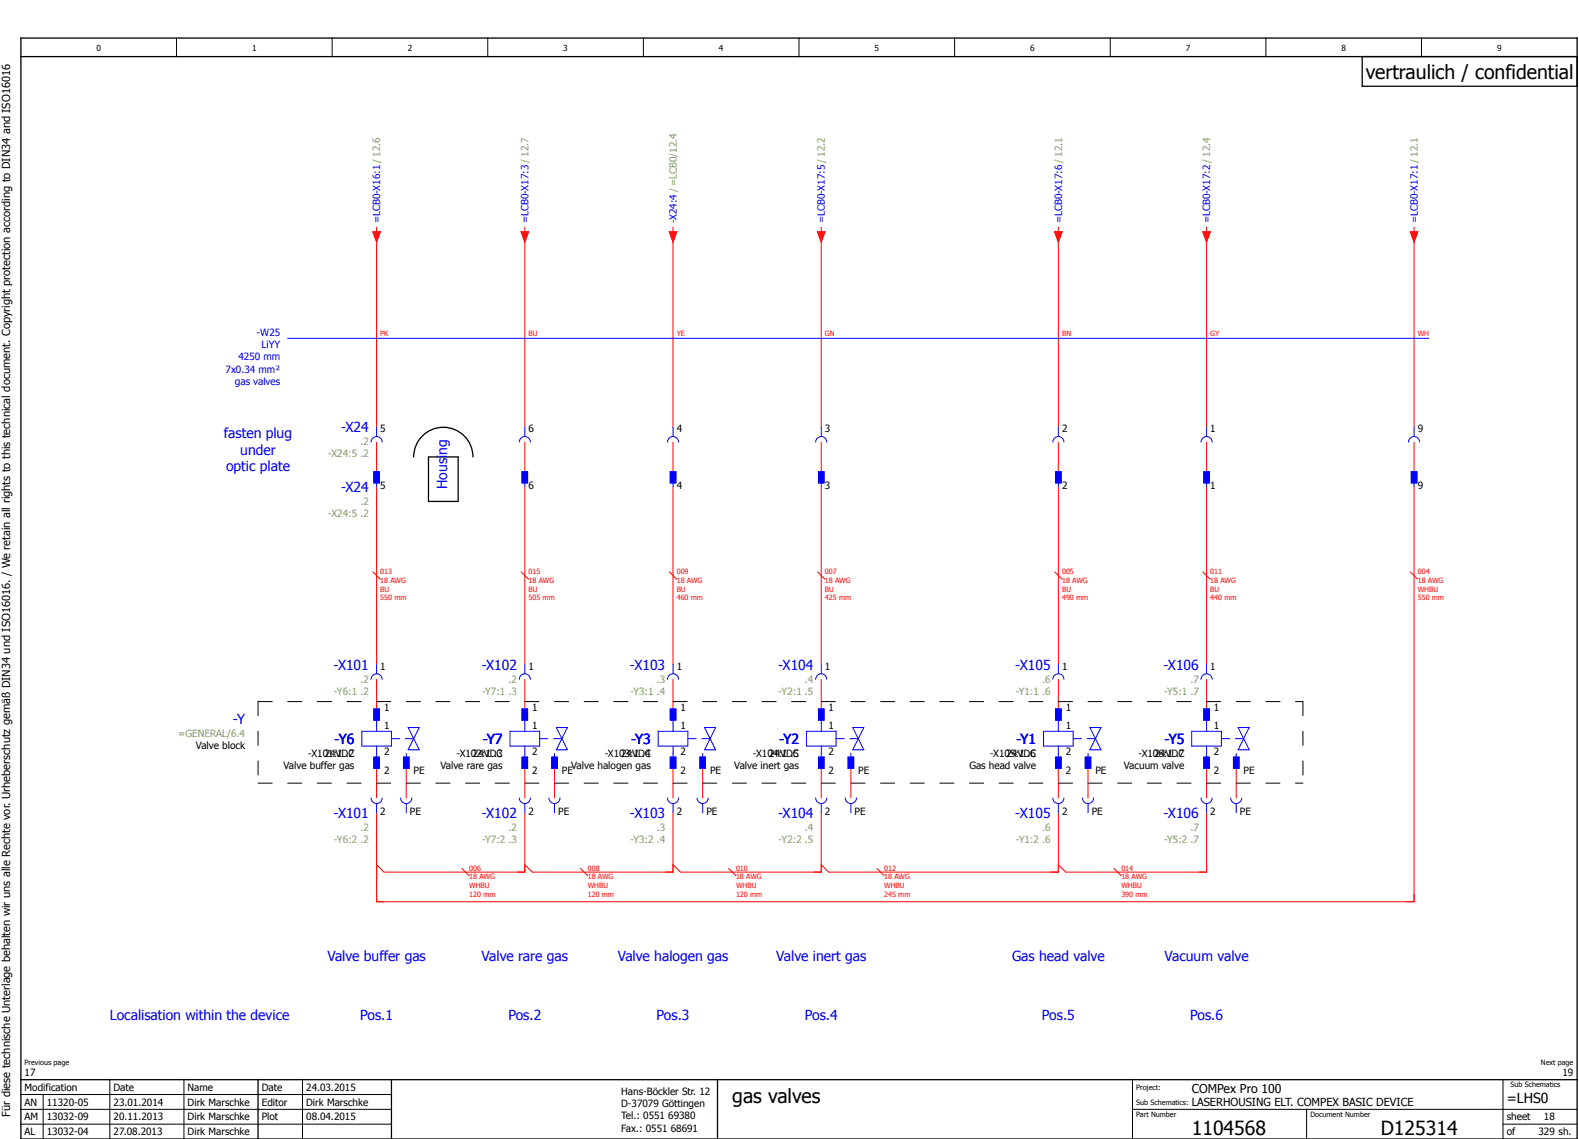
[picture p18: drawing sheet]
<svg xmlns="http://www.w3.org/2000/svg" width="426mm" height="307mm" viewBox="0 0 426 307" stroke-linecap="round" stroke-linejoin="round" font-family="sans-serif">
<defs><g id="words">
<g font-size="5.3">
<text x="368.6" y="21.2">vertraulich / confidential</text>
<text x="197.6" y="297.5">gas valves</text>
<text x="321.6" y="306.2">1104568</text>
<text x="372.6" y="306.2">D125314</text>
</g>
<g font-size="3.7" fill="#00f">
<text x="60.5" y="118.1">fasten plug</text>
<text x="92" y="116.6">-X24</text>
<text x="64.9" y="122.6">under</text>
<text x="61" y="127.1">optic plate</text>
<text x="120.6" y="131.9" transform="rotate(-90 120.6 131.9)">Housing</text>
<text x="92" y="132.6">-X24</text>
<text x="90" y="180.6">-X101</text>
<text x="130" y="180.6">-X102</text>
<text x="170" y="180.6">-X103</text>
<text x="210" y="180.6">-X104</text>
<text x="274" y="180.6">-X105</text>
<text x="314" y="180.6">-X106</text>
<text x="62.9" y="195.2">-Y</text>
<text x="90.3" y="200.6">-Y6</text>
<text x="130.3" y="200.6">-Y7</text>
<text x="170.3" y="200.6">-Y3</text>
<text x="210.3" y="200.6">-Y2</text>
<text x="274.3" y="200.6">-Y1</text>
<text x="314.3" y="200.6">-Y5</text>
<text x="90" y="220.6">-X101</text>
<text x="130" y="220.6">-X102</text>
<text x="170" y="220.6">-X103</text>
<text x="210" y="220.6">-X104</text>
<text x="274" y="220.6">-X105</text>
<text x="314" y="220.6">-X106</text>
<text x="88.4" y="259.3">Valve buffer gas</text>
<text x="130" y="259.3">Valve rare gas</text>
<text x="166.7" y="259.3">Valve halogen gas</text>
<text x="209.5" y="259.3">Valve inert gas</text>
<text x="273.1" y="259.3">Gas head valve</text>
<text x="314.3" y="259.3">Vacuum valve</text>
<text x="29.6" y="275.3">Localisation within the device</text>
<text x="97.2" y="275.3">Pos.1</text>
<text x="137.2" y="275.3">Pos.2</text>
<text x="177.2" y="275.3">Pos.3</text>
<text x="217.2" y="275.3">Pos.4</text>
<text x="281.2" y="275.3">Pos.5</text>
<text x="321.2" y="275.3">Pos.6</text>
</g>
<text font-size="3.7" x="406.6" y="297.6">=LHS0</text>
<text font-size="3.3" x="321.6" y="295">COMPex Pro 100</text>
<g font-size="3">
<text x="321.6" y="298.4">LASERHOUSING ELT. COMPEX BASIC DEVICE</text>
<text x="2.7" y="301.3" transform="rotate(-90 2.7 301.3)">Für diese technische Unterlage behalten wir uns alle Rechte vor. Urheberschutz gemäß DIN34 und ISO16016. / We retain all rights to this technical document. Copyright protection according to DIN34 and ISO16016</text>
</g>
<g font-size="2.7" fill="#00f">
<text x="102.6" y="60.3" transform="rotate(-90 102.6 60.3)">=LCB0-X16:1 / 12.6</text>
<text x="142.6" y="60.3" transform="rotate(-90 142.6 60.3)">=LCB0-X17:3 / 12.7</text>
<text x="182.6" y="60.3" transform="rotate(-90 182.6 60.3)">-X24:4 / =LCB0/12.4</text>
<text x="222.6" y="60.3" transform="rotate(-90 222.6 60.3)">=LCB0-X17:5 / 12.2</text>
<text x="286.6" y="60.3" transform="rotate(-90 286.6 60.3)">=LCB0-X17:6 / 12.1</text>
<text x="326.6" y="60.3" transform="rotate(-90 326.6 60.3)">=LCB0-X17:2 / 12.4</text>
<text x="382.6" y="60.3" transform="rotate(-90 382.6 60.3)">=LCB0-X17:1 / 12.1</text>
<text x="69.3" y="90.7">-W25</text>
<text x="70.6" y="94">LiYY</text>
<text x="60.9" y="100.5">7x0.34 mm²</text>
<text x="64.4" y="97.3">4250 mm</text>
<text x="63.4" y="103.8">gas valves</text>
</g>
<g font-size="2.7">
<text x="102.6" y="116.6">5</text>
<text x="142.6" y="116.6">6</text>
<text x="182.6" y="116.6">4</text>
<text x="222.6" y="116.6">3</text>
<text x="286.6" y="116.6">2</text>
<text x="326.6" y="116.6">1</text>
<text x="382.6" y="116.6">9</text>
<text x="102.6" y="131.9">5</text>
<text x="142.6" y="131.9">6</text>
<text x="182.6" y="131.9">4</text>
<text x="222.6" y="131.9">3</text>
<text x="286.6" y="131.9">2</text>
<text x="326.6" y="131.9">1</text>
<text x="382.6" y="131.9">9</text>
<text x="102.6" y="180.6">1</text>
<text x="142.6" y="180.6">1</text>
<text x="182.6" y="180.6">1</text>
<text x="222.6" y="180.6">1</text>
<text x="286.6" y="180.6">1</text>
<text x="326.6" y="180.6">1</text>
<text x="103.6" y="191.8">1</text>
<text x="143.6" y="191.8">1</text>
<text x="183.6" y="191.8">1</text>
<text x="223.6" y="191.8">1</text>
<text x="287.6" y="191.8">1</text>
<text x="327.6" y="191.8">1</text>
<text x="103.6" y="196.7">1</text>
<text x="143.6" y="196.7">1</text>
<text x="183.6" y="196.7">1</text>
<text x="223.6" y="196.7">1</text>
<text x="287.6" y="196.7">1</text>
<text x="327.6" y="196.7">1</text>
<text x="52.9" y="202.1">Valve block</text>
<text x="103.6" y="203.8">2</text>
<text x="143.6" y="203.8">2</text>
<text x="183.6" y="203.8">2</text>
<text x="223.6" y="203.8">2</text>
<text x="287.6" y="203.8">2</text>
<text x="327.6" y="203.8">2</text>
<text x="76.5" y="207.4">Valve buffer gas</text>
<text x="83.2" y="204.1">-X101:1 .2</text>
<text x="87.6" y="204.1">24VDC</text>
<text x="103.6" y="208.7">2</text>
<text x="111.6" y="208.7">PE</text>
<text x="118.9" y="207.4">Valve rare gas</text>
<text x="123.2" y="204.1">-X102:1 .3</text>
<text x="127.6" y="204.1">24VDC</text>
<text x="143.6" y="208.7">2</text>
<text x="151.6" y="208.7">PE</text>
<text x="154.1" y="207.4">Valve halogen gas</text>
<text x="163.2" y="204.1">-X103:1 .4</text>
<text x="167.6" y="204.1">24VDC</text>
<text x="183.6" y="208.7">2</text>
<text x="191.6" y="208.7">PE</text>
<text x="198.2" y="207.4">Valve inert gas</text>
<text x="203.2" y="204.1">-X104:1 .5</text>
<text x="207.6" y="204.1">24VDC</text>
<text x="223.6" y="208.7">2</text>
<text x="231.6" y="208.7">PE</text>
<text x="261.6" y="207.4">Gas head valve</text>
<text x="267.2" y="204.1">-X105:1 .6</text>
<text x="271.6" y="204.1">24VDC</text>
<text x="287.6" y="208.7">2</text>
<text x="295.6" y="208.7">PE</text>
<text x="303.3" y="207.4">Vacuum valve</text>
<text x="307.3" y="204.1">-X106:1 .7</text>
<text x="311.6" y="204.1">24VDC</text>
<text x="327.6" y="208.7">2</text>
<text x="335.6" y="208.7">PE</text>
<text x="102.6" y="219.9">2</text>
<text x="110.6" y="219.9">PE</text>
<text x="142.6" y="219.9">2</text>
<text x="150.6" y="219.9">PE</text>
<text x="182.6" y="219.9">2</text>
<text x="190.6" y="219.9">PE</text>
<text x="222.6" y="219.9">2</text>
<text x="230.6" y="219.9">PE</text>
<text x="286.6" y="219.9">2</text>
<text x="294.6" y="219.9">PE</text>
<text x="326.6" y="219.9">2</text>
<text x="334.6" y="219.9">PE</text>
<text x="6.6" y="290.3">17</text>
<text x="421.7" y="290.3">19</text>
<text x="6.6" y="294.2">Modification</text>
<text x="6.6" y="298.3">AN</text>
<text x="12.6" y="298.3">11320-05</text>
<text x="30.6" y="294.3">Date</text>
<text x="30.6" y="298.3">23.01.2014</text>
<text x="50.6" y="294.3">Name</text>
<text x="50.6" y="298.3">Dirk Marschke</text>
<text x="70.6" y="298.3">Editor</text>
<text x="70.7" y="294.2">Date</text>
<text x="82.6" y="298.3">Dirk Marschke</text>
<text x="82.6" y="294.3">24.03.2015</text>
<text x="167.6" y="295.3">Hans-Böckler Str. 12</text>
<text x="167.6" y="298.8">D-37079 Göttingen</text>
<text x="6.6" y="302.3">AM</text>
<text x="12.6" y="302.3">13032-09</text>
<text x="30.6" y="302.3">20.11.2013</text>
<text x="50.6" y="302.3">Dirk Marschke</text>
<text x="70.6" y="302.3">Plot</text>
<text x="82.6" y="302.3">08.04.2015</text>
<text x="167.6" y="301.8">Tel.: 0551 69380</text>
<text x="167.6" y="305.3">Fax.: 0551 68691</text>
<text x="406.6" y="302.3">sheet</text>
<text x="416.7" y="302.3">18</text>
<text x="6.6" y="306.3">AL</text>
<text x="12.6" y="306.3">13032-04</text>
<text x="30.6" y="306.3">27.08.2013</text>
<text x="50.6" y="306.3">Dirk Marschke</text>
<text x="406.6" y="306.3">of</text>
<text x="415.2" y="306.3">329 sh.</text>
</g>
<g font-size="2.7" fill="#7ca552">
<text x="88.6" y="123.4">-X24:5 .2</text>
<text x="97.3" y="120.1">.2</text>
<text x="97.3" y="136.1">.2</text>
<text x="88.6" y="139.4">-X24:5 .2</text>
<text x="97.3" y="184.1">.2</text>
<text x="137.3" y="184.1">.2</text>
<text x="177.3" y="184.1">.3</text>
<text x="217.3" y="184.1">.4</text>
<text x="281.3" y="184.1">.6</text>
<text x="321.3" y="184.1">.7</text>
<text x="90.1" y="187.4">-Y6:1 .2</text>
<text x="130.1" y="187.4">-Y7:1 .3</text>
<text x="170.1" y="187.4">-Y3:1 .4</text>
<text x="210.1" y="187.4">-Y2:1 .5</text>
<text x="274.1" y="187.4">-Y1:1 .6</text>
<text x="314.2" y="187.4">-Y5:1 .7</text>
<text x="48.1" y="198.8">=GENERAL/6.4</text>
<text x="90.1" y="227.4">-Y6:2 .2</text>
<text x="97.3" y="224.1">.2</text>
<text x="130.1" y="227.4">-Y7:2 .3</text>
<text x="137.3" y="224.1">.2</text>
<text x="170.1" y="227.4">-Y3:2 .4</text>
<text x="177.3" y="224.1">.3</text>
<text x="210.1" y="227.4">-Y2:2 .5</text>
<text x="217.3" y="224.1">.4</text>
<text x="274.1" y="227.4">-Y1:2 .6</text>
<text x="281.3" y="224.1">.6</text>
<text x="314.2" y="227.4">-Y5:2 .7</text>
<text x="321.3" y="224.1">.7</text>
</g>
<g font-size="2.3">
<text x="26" y="13.8">0</text>
<text x="68" y="13.8">1</text>
<text x="110" y="13.8">2</text>
<text x="152" y="13.8">3</text>
<text x="194" y="13.8">4</text>
<text x="236" y="13.8">5</text>
<text x="278" y="13.8">6</text>
<text x="320" y="13.8">7</text>
<text x="362" y="13.8">8</text>
<text x="404" y="13.8">9</text>
</g>
<g font-size="2" fill="#f00">
<text x="102.6" y="90.8">PK</text>
<text x="142.6" y="90.8">BU</text>
<text x="182.6" y="90.8">YE</text>
<text x="222.6" y="90.8">GN</text>
<text x="286.6" y="90.8">BN</text>
<text x="326.6" y="90.8">GY</text>
<text x="382.6" y="90.8">WH</text>
<text x="102.6" y="154.9">013</text>
<text x="142.6" y="154.9">015</text>
<text x="182.6" y="154.9">009</text>
<text x="222.6" y="154.9">007</text>
<text x="286.6" y="154.9">005</text>
<text x="326.6" y="154.9">011</text>
<text x="382.6" y="154.9">004</text>
<text x="102.6" y="157.2">18 AWG</text>
<text x="102.6" y="159.6">BU</text>
<text x="102.6" y="161.9">550 mm</text>
<text x="142.6" y="157.2">18 AWG</text>
<text x="142.6" y="159.6">BU</text>
<text x="142.6" y="161.9">505 mm</text>
<text x="182.6" y="157.2">18 AWG</text>
<text x="182.6" y="159.6">BU</text>
<text x="182.6" y="161.9">460 mm</text>
<text x="222.6" y="157.2">18 AWG</text>
<text x="222.6" y="159.6">BU</text>
<text x="222.6" y="161.9">425 mm</text>
<text x="286.6" y="157.2">18 AWG</text>
<text x="286.6" y="159.6">BU</text>
<text x="286.6" y="161.9">490 mm</text>
<text x="326.6" y="157.2">18 AWG</text>
<text x="326.6" y="159.6">BU</text>
<text x="326.6" y="161.9">440 mm</text>
<text x="382.6" y="157.2">18 AWG</text>
<text x="382.6" y="159.6">WHBU</text>
<text x="382.6" y="161.9">550 mm</text>
<text x="126.6" y="234.9">006</text>
<text x="126.6" y="237.2">18 AWG</text>
<text x="126.6" y="239.6">WHBU</text>
<text x="158.6" y="234.9">008</text>
<text x="158.6" y="237.2">18 AWG</text>
<text x="158.6" y="239.6">WHBU</text>
<text x="198.6" y="234.9">010</text>
<text x="198.6" y="237.2">18 AWG</text>
<text x="198.6" y="239.6">WHBU</text>
<text x="238.6" y="234.9">012</text>
<text x="238.6" y="237.2">18 AWG</text>
<text x="238.6" y="239.6">WHBU</text>
<text x="302.6" y="234.9">014</text>
<text x="302.6" y="237.2">18 AWG</text>
<text x="302.6" y="239.6">WHBU</text>
<text x="126.6" y="241.9">120 mm</text>
<text x="158.6" y="241.9">120 mm</text>
<text x="198.6" y="241.9">120 mm</text>
<text x="238.6" y="241.9">245 mm</text>
<text x="302.6" y="241.9">390 mm</text>
</g>
<g font-size="2">
<text x="6.6" y="287.3">Previous page</text>
<text x="415.9" y="287.3">Next page</text>
<text x="306.6" y="294">Project:</text>
<text x="407.6" y="293.3">Sub Schematics</text>
<text x="306.6" y="298">Sub Schematics:</text>
<text x="306.6" y="301.3">Part Number</text>
<text x="353.6" y="301.3">Document Number</text>
</g>
</g></defs>
<g fill="none" stroke="#000" stroke-width=".27">
<path d="M47.6 10.3v5M89.6 10.3v5M131.6 10.3v5M173.6 10.3v5M215.6 10.3v5M257.6 10.3v5M299.6 10.3v5M341.6 10.3v5M383.6 10.3v5M5.6 299.3h100M5.6 295.3h100M11.6 295.3v12"/>
<path d="M29.6 291.3v16M49.6 291.3v16M81.6 291.3v16M305.6 299.3h120M305.6 291.3v16M352.6 299.3v8M405.6 291.3v16M5.6 303.3h100M405.6 303.3h20"/>
</g>
<path d="M5.6 15.3h420M5.6 10.3h420v297h-420zM367.6 15.3v8h58M111.6 123.3a8 8 0 0 1 8-8 8 8 0 0 1 8 8M115.6 123.3h8v12h-8zM5.6 291.3h420M69.6 291.3v16M105.6 291.3v16M193.6 291.3v16" fill="none" stroke="#000" stroke-width=".35"/>
<g fill="none" stroke="#f00" stroke-width=".27">
<path d="M100.6 62.5l1 2.8 1-2.8M101.6 61.3v1.2M101.6 64.3v51M140.6 62.5l1 2.8 1-2.8M141.6 61.3v1.2M141.6 64.3v51M180.6 62.5l1 2.8 1-2.8M181.6 61.3v1.2M181.6 64.3v51M220.6 62.5l1 2.8 1-2.8M221.6 61.3v1.2M221.6 64.3v51"/>
<path d="M284.6 62.5l1 2.8 1-2.8M285.6 61.3v1.2M285.6 64.3v51M324.6 62.5l1 2.8 1-2.8M325.6 61.3v1.2M325.6 64.3v51M380.6 62.5l1 2.8 1-2.8M381.6 61.3v1.2M381.6 64.3v51M101.6 119.3v8M141.6 119.3v8M181.6 119.3v8"/>
<path d="M221.6 119.3v8M285.6 119.3v8M325.6 119.3v8M381.6 119.3v8M101.6 131.3v48M141.6 131.3v48M181.6 131.3v48M221.6 131.3v48M285.6 131.3v48M325.6 131.3v48M381.6 131.3v112h-280v-24M100.6 154.3l2 2"/>
<path d="M140.6 154.3l2 2M180.6 154.3l2 2M220.6 154.3l2 2M284.6 154.3l2 2M324.6 154.3l2 2M380.6 154.3l2 2M101.6 183.3v8M141.6 183.3v8M181.6 183.3v8M221.6 183.3v8M285.6 183.3v8M325.6 183.3v8"/>
<path d="M101.6 207.3v8M109.6 207.3v8M141.6 207.3v8M141.6 219.3v16h-38l-2-2M149.6 207.3v8M181.6 219.3v16h-38l-2-2M181.6 207.3v8M189.6 207.3v8M221.6 219.3v16h-38l-2-2M221.6 207.3v8M229.6 207.3v8M285.6 219.3v16h-62l-2-2"/>
<path d="M285.6 207.3v8M293.6 207.3v8M325.6 219.3v16h-38l-2-2M325.6 207.3v8M333.6 207.3v8M124.6 234.3l2 2M156.6 234.3l2 2M196.6 234.3l2 2M236.6 234.3l2 2M300.6 234.3l2 2"/>
</g>
<path d="M69.6 189.3h282M69.6 189.3v22M351.6 189.3v22M69.6 211.3h282" fill="none" stroke="#000" stroke-width=".27" stroke-dasharray="3.8 4.2"/>
<g fill="none" stroke="#00f" stroke-width=".27">
<path d="M77.6 91.3h308M100.1 119.3a1.5 1.5 0 0 1 1.5-1.5 1.5 1.5 0 0 1 1.5 1.5M101.6 115.3v2.5M140.1 119.3a1.5 1.5 0 0 1 1.5-1.5 1.5 1.5 0 0 1 1.5 1.5M141.6 115.3v2.5M180.1 119.3a1.5 1.5 0 0 1 1.5-1.5 1.5 1.5 0 0 1 1.5 1.5M181.6 115.3v2.5M220.1 119.3a1.5 1.5 0 0 1 1.5-1.5 1.5 1.5 0 0 1 1.5 1.5M221.6 115.3v2.5M284.1 119.3a1.5 1.5 0 0 1 1.5-1.5 1.5 1.5 0 0 1 1.5 1.5M285.6 115.3v2.5M324.1 119.3a1.5 1.5 0 0 1 1.5-1.5 1.5 1.5 0 0 1 1.5 1.5"/>
<path d="M325.6 115.3v2.5M380.1 119.3a1.5 1.5 0 0 1 1.5-1.5 1.5 1.5 0 0 1 1.5 1.5M381.6 115.3v2.5M100.9 127.3h1.5v3h-1.5zM101.6 130.3v1M140.9 127.3h1.5v3h-1.5zM141.6 130.3v1M180.9 127.3h1.5v3h-1.5zM181.6 130.3v1M220.9 127.3h1.5v3h-1.5zM221.6 130.3v1M284.9 127.3h1.5v3h-1.5z"/>
<path d="M285.6 130.3v1M324.9 127.3h1.5v3h-1.5zM325.6 130.3v1M380.9 127.3h1.5v3h-1.5zM381.6 130.3v1M101.6 179.3v2.5M141.6 179.3v2.5M181.6 179.3v2.5M221.6 179.3v2.5M285.6 179.3v2.5M325.6 179.3v2.5M97.6 197.3h8v4h-8z"/>
<path d="M100.1 183.3a1.5 1.5 0 0 1 1.5-1.5 1.5 1.5 0 0 1 1.5 1.5M100.9 191.3h1.5v3h-1.5zM101.6 194.3v3M105.6 199.3h2.3M109.4 199.3h2.2M110.1 196.3h3l-3 6h3zM137.6 197.3h8v4h-8zM140.1 183.3a1.5 1.5 0 0 1 1.5-1.5 1.5 1.5 0 0 1 1.5 1.5M140.9 191.3h1.5v3h-1.5zM141.6 194.3v3M145.6 199.3h2.3M149.4 199.3h2.2"/>
<path d="M150.1 196.3h3l-3 6h3zM177.6 197.3h8v4h-8zM180.1 183.3a1.5 1.5 0 0 1 1.5-1.5 1.5 1.5 0 0 1 1.5 1.5M180.9 191.3h1.5v3h-1.5zM181.6 194.3v3M185.6 199.3h2.3M189.4 199.3h2.2M190.1 196.3h3l-3 6h3zM217.6 197.3h8v4h-8zM220.1 183.3a1.5 1.5 0 0 1 1.5-1.5 1.5 1.5 0 0 1 1.5 1.5M220.9 191.3h1.5v3h-1.5zM221.6 194.3v3"/>
<path d="M225.6 199.3h2.3M229.4 199.3h2.2M230.1 196.3h3l-3 6h3zM281.6 197.3h8v4h-8zM284.1 183.3a1.5 1.5 0 0 1 1.5-1.5 1.5 1.5 0 0 1 1.5 1.5M284.9 191.3h1.5v3h-1.5zM285.6 194.3v3M289.6 199.3h2.3M293.4 199.3h2.2M294.1 196.3h3l-3 6h3zM321.6 197.3h8v4h-8zM324.1 183.3a1.5 1.5 0 0 1 1.5-1.5 1.5 1.5 0 0 1 1.5 1.5"/>
<path d="M324.9 191.3h1.5v3h-1.5zM325.6 194.3v3M329.6 199.3h2.3M333.4 199.3h2.2M334.1 196.3h3l-3 6h3zM100.1 215.3a1.5 1.5 0 0 0 1.5 1.5 1.5 1.5 0 0 0 1.5-1.5M100.9 204.3h1.5v3h-1.5zM101.6 201.3v3M101.6 216.8v2.5M108.1 215.3a1.5 1.5 0 0 0 1.5 1.5 1.5 1.5 0 0 0 1.5-1.5M108.9 204.3h1.5v3h-1.5zM109.6 203.3v1"/>
<path d="M109.6 216.8v2.5M140.1 215.3a1.5 1.5 0 0 0 1.5 1.5 1.5 1.5 0 0 0 1.5-1.5M140.9 204.3h1.5v3h-1.5zM141.6 201.3v3M141.6 216.8v2.5M148.1 215.3a1.5 1.5 0 0 0 1.5 1.5 1.5 1.5 0 0 0 1.5-1.5M148.9 204.3h1.5v3h-1.5zM149.6 203.3v1M149.6 216.8v2.5M180.1 215.3a1.5 1.5 0 0 0 1.5 1.5 1.5 1.5 0 0 0 1.5-1.5M180.9 204.3h1.5v3h-1.5zM181.6 201.3v3"/>
<path d="M181.6 216.8v2.5M188.1 215.3a1.5 1.5 0 0 0 1.5 1.5 1.5 1.5 0 0 0 1.5-1.5M188.9 204.3h1.5v3h-1.5zM189.6 203.3v1M189.6 216.8v2.5M220.1 215.3a1.5 1.5 0 0 0 1.5 1.5 1.5 1.5 0 0 0 1.5-1.5M220.9 204.3h1.5v3h-1.5zM221.6 201.3v3M221.6 216.8v2.5M228.1 215.3a1.5 1.5 0 0 0 1.5 1.5 1.5 1.5 0 0 0 1.5-1.5M228.9 204.3h1.5v3h-1.5zM229.6 203.3v1"/>
<path d="M229.6 216.8v2.5M284.1 215.3a1.5 1.5 0 0 0 1.5 1.5 1.5 1.5 0 0 0 1.5-1.5M284.9 204.3h1.5v3h-1.5zM285.6 201.3v3M285.6 216.8v2.5M292.1 215.3a1.5 1.5 0 0 0 1.5 1.5 1.5 1.5 0 0 0 1.5-1.5M292.9 204.3h1.5v3h-1.5zM293.6 203.3v1M293.6 216.8v2.5M324.1 215.3a1.5 1.5 0 0 0 1.5 1.5 1.5 1.5 0 0 0 1.5-1.5M324.9 204.3h1.5v3h-1.5zM325.6 201.3v3"/>
<path d="M325.6 216.8v2.5M332.1 215.3a1.5 1.5 0 0 0 1.5 1.5 1.5 1.5 0 0 0 1.5-1.5M332.9 204.3h1.5v3h-1.5zM333.6 203.3v1M333.6 216.8v2.5"/>
</g>
<g fill="#00f" stroke="#00f" stroke-width=".27">
<path d="M180.9 204.3h1.5v3h-1.5z"/>
<path d="M220.9 191.3h1.5v3h-1.5z"/>
<path d="M180.9 191.3h1.5v3h-1.5z"/>
<path d="M284.9 191.3h1.5v3h-1.5z"/>
<path d="M284.9 204.3h1.5v3h-1.5z"/>
<path d="M140.9 204.3h1.5v3h-1.5z"/>
<path d="M140.9 191.3h1.5v3h-1.5z"/>
<path d="M220.9 204.3h1.5v3h-1.5z"/>
<path d="M324.9 191.3h1.5v3h-1.5z"/>
<path d="M324.9 204.3h1.5v3h-1.5z"/>
<path d="M100.9 204.3h1.5v3h-1.5z"/>
<path d="M100.9 191.3h1.5v3h-1.5z"/>
<path d="M380.9 127.3h1.5v3h-1.5z"/>
<path d="M100.9 127.3h1.5v3h-1.5z"/>
<path d="M140.9 127.3h1.5v3h-1.5z"/>
<path d="M180.9 127.3h1.5v3h-1.5z"/>
<path d="M220.9 127.3h1.5v3h-1.5z"/>
<path d="M284.9 127.3h1.5v3h-1.5z"/>
<path d="M324.9 127.3h1.5v3h-1.5z"/>
<path d="M332.9 204.3h1.5v3h-1.5z"/>
<path d="M292.9 204.3h1.5v3h-1.5z"/>
<path d="M228.9 204.3h1.5v3h-1.5z"/>
<path d="M188.9 204.3h1.5v3h-1.5z"/>
<path d="M148.9 204.3h1.5v3h-1.5z"/>
<path d="M108.9 204.3h1.5v3h-1.5z"/>
</g>
<g fill="#f00" stroke="#f00" stroke-width=".27">
<path d="M380.6 62.5h2l-1 2.8z"/>
<path d="M100.6 62.5h2l-1 2.8z"/>
<path d="M140.6 62.5h2l-1 2.8z"/>
<path d="M180.6 62.5h2l-1 2.8z"/>
<path d="M220.6 62.5h2l-1 2.8z"/>
<path d="M284.6 62.5h2l-1 2.8z"/>
<path d="M324.6 62.5h2l-1 2.8z"/>
</g>
<use href="#words"/>
</svg>
